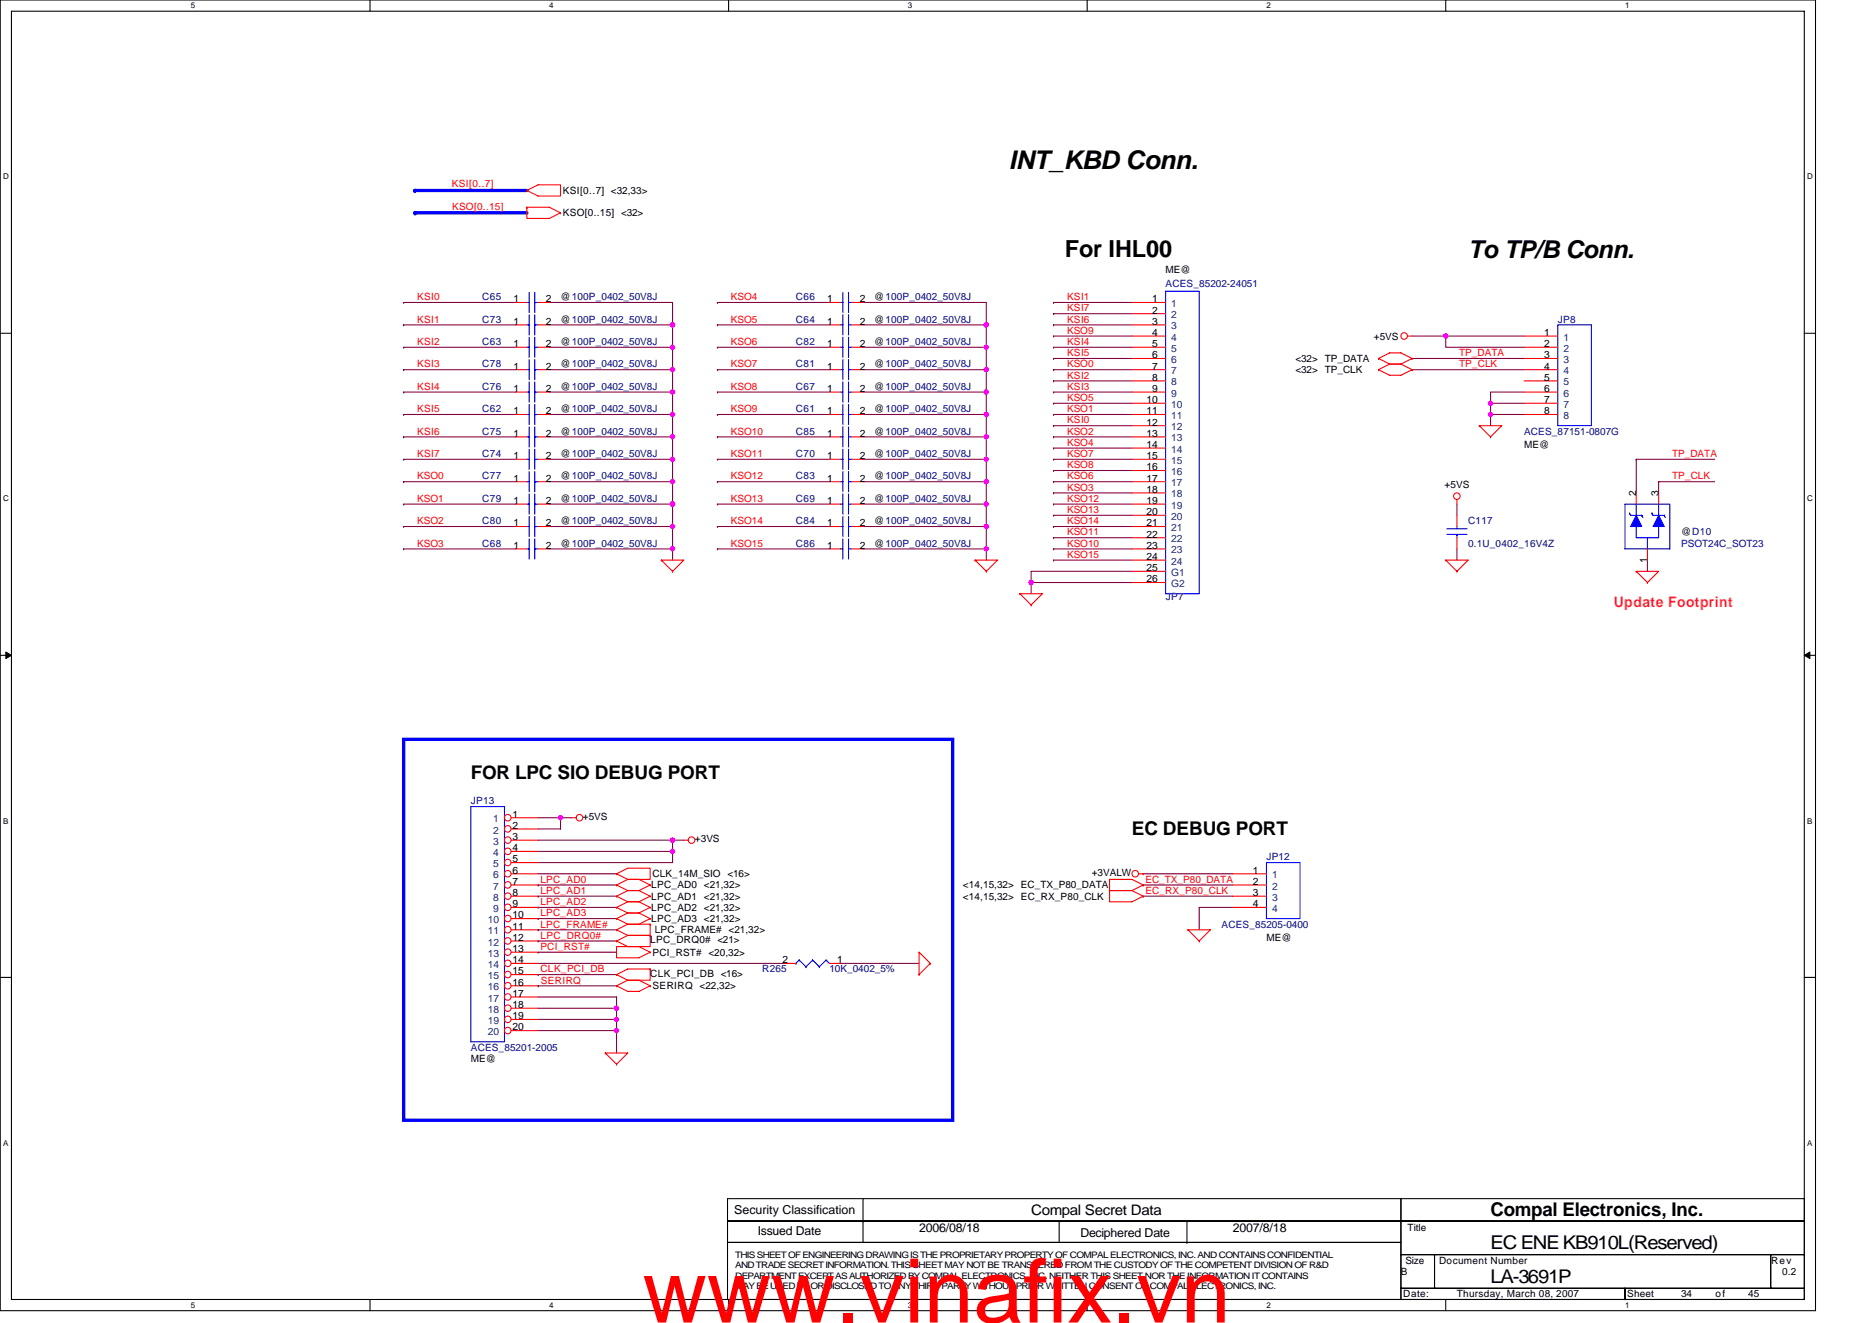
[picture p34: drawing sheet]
<svg xmlns="http://www.w3.org/2000/svg" width="297mm" height="210mm" viewBox="0 0 297 210" stroke-linecap="round" stroke-linejoin="round" font-family="sans-serif">
<defs><g id="words">
<text font-size="14.1" fill="#f00" x="102" y="209.9">www.vinafix.vn</text>
<text font-size="4.1" x="160.1" y="26.9">INT_KBD Conn.</text>
<text font-size="3.9" x="233" y="40.9">To TP/B Conn.</text>
<text font-size="3.7" x="168.9" y="40.8">For IHL00</text>
<g font-size="3">
<text x="74.7" y="123.7">FOR LPC SIO DEBUG PORT</text>
<text x="179.6" y="132.6">EC DEBUG PORT</text>
<text x="236.5" y="193">Compal Electronics, Inc.</text>
<text x="236.5" y="203.6">LA-3691P</text>
<text x="236.5" y="198.3">EC ENE KB910L(Reserved)</text>
</g>
<text font-size="2.3" fill="#ff0080" x="256.1" y="96.4">Update Footprint</text>
<text font-size="2.3" x="163.6" y="192.8">Compal Secret Data</text>
<g font-size="1.9">
<text x="116.5" y="192.7">Security Classification</text>
<text x="120.2" y="196.1">Issued Date</text>
<text x="145.8" y="195.6">2006/08/18</text>
<text x="171.4" y="196.3">Deciphered Date</text>
<text x="195.6" y="195.6">2007/8/18</text>
</g>
<g font-size="1.6" fill="#f00">
<text x="71.7" y="29.7">KSI[0..7]</text>
<text x="71.7" y="33.3">KSO[0..15]</text>
<text x="66.2" y="47.6">KSI0</text>
<text x="116" y="47.6">KSO4</text>
<text x="169.3" y="47.6">KSI1</text>
<text x="66.2" y="51.2">KSI1</text>
<text x="116" y="51.2">KSO5</text>
<text x="169.3" y="53">KSO9</text>
<text x="169.3" y="51.2">KSI6</text>
<text x="169.3" y="49.4">KSI7</text>
<text x="66.2" y="54.8">KSI2</text>
<text x="66.2" y="58.3">KSI3</text>
<text x="116" y="54.8">KSO6</text>
<text x="116" y="58.3">KSO7</text>
<text x="169.3" y="58.3">KSO0</text>
<text x="169.3" y="56.5">KSI5</text>
<text x="169.3" y="54.8">KSI4</text>
<text x="231.5" y="58.3">TP_CLK</text>
<text x="231.5" y="56.5">TP_DATA</text>
<text x="66.2" y="61.9">KSI4</text>
<text x="66.2" y="65.4">KSI5</text>
<text x="116" y="61.9">KSO8</text>
<text x="116" y="65.4">KSO9</text>
<text x="169.3" y="65.4">KSO1</text>
<text x="169.3" y="63.6">KSO5</text>
<text x="169.3" y="61.9">KSI3</text>
<text x="169.3" y="60.1">KSI2</text>
<text x="66.2" y="69">KSI6</text>
<text x="116" y="69">KSO10</text>
<text x="169.3" y="70.8">KSO4</text>
<text x="169.3" y="69">KSO2</text>
<text x="169.3" y="67.2">KSI0</text>
<text x="66.2" y="72.5">KSI7</text>
<text x="66.2" y="76.1">KSO0</text>
<text x="116" y="72.5">KSO11</text>
<text x="116" y="76.1">KSO12</text>
<text x="169.3" y="76.1">KSO6</text>
<text x="169.3" y="74.3">KSO8</text>
<text x="169.3" y="72.5">KSO7</text>
<text x="169.3" y="77.9">KSO3</text>
<text x="265.3" y="72.5">TP_DATA</text>
<text x="265.3" y="76.1">TP_CLK</text>
<text x="66.2" y="79.7">KSO1</text>
<text x="66.2" y="83.2">KSO2</text>
<text x="116" y="79.7">KSO13</text>
<text x="116" y="83.2">KSO14</text>
<text x="169.3" y="83.2">KSO14</text>
<text x="169.3" y="81.4">KSO13</text>
<text x="169.3" y="79.7">KSO12</text>
<text x="66.2" y="86.8">KSO3</text>
<text x="116" y="86.8">KSO15</text>
<text x="169.3" y="88.5">KSO15</text>
<text x="169.3" y="86.8">KSO10</text>
<text x="169.3" y="85">KSO11</text>
<text x="85.7" y="140.1">LPC_AD0</text>
<text x="85.7" y="143.7">LPC_AD2</text>
<text x="85.7" y="141.9">LPC_AD1</text>
<text x="181.8" y="140.1">EC_TX_P80_DATA</text>
<text x="181.8" y="141.9">EC_RX_P80_CLK</text>
<text x="85.7" y="145.4">LPC_AD3</text>
<text x="85.7" y="147.2">LPC_FRAME#</text>
<text x="85.8" y="149">LPC_DRQ0#</text>
<text x="85.7" y="154.3">CLK_PCI_DB</text>
<text x="85.7" y="150.8">PCI_RST#</text>
<text x="85.8" y="156.1">SERIRQ</text>
</g>
<g font-size="1.6">
<text x="89.3" y="30.8">KSI[0..7] &lt;32,33&gt;</text>
<text x="89.3" y="34.3">KSO[0..15] &lt;32&gt;</text>
<text x="81.5" y="48">1</text>
<text x="86.6" y="48">2</text>
<text x="88.9" y="47.6">@100P_0402_50V8J</text>
<text x="131.3" y="48">1</text>
<text x="136.4" y="48">2</text>
<text x="138.7" y="47.6">@100P_0402_50V8J</text>
<text x="182.8" y="48">1</text>
<text x="185" y="43.4">ME@</text>
<text x="81.5" y="51.5">1</text>
<text x="86.6" y="51.5">2</text>
<text x="88.9" y="51.2">@100P_0402_50V8J</text>
<text x="131.3" y="51.5">1</text>
<text x="136.4" y="51.5">2</text>
<text x="138.7" y="51.2">@100P_0402_50V8J</text>
<text x="182.8" y="49.8">2</text>
<text x="182.8" y="51.5">3</text>
<text x="182.8" y="53.3">4</text>
<text x="245" y="53.3">1</text>
<text x="81.5" y="58.7">1</text>
<text x="81.5" y="55.1">1</text>
<text x="86.6" y="58.7">2</text>
<text x="86.6" y="55.1">2</text>
<text x="88.9" y="58.3">@100P_0402_50V8J</text>
<text x="88.9" y="54.8">@100P_0402_50V8J</text>
<text x="131.3" y="58.7">1</text>
<text x="131.3" y="55.1">1</text>
<text x="136.4" y="58.7">2</text>
<text x="136.4" y="55.1">2</text>
<text x="138.7" y="58.3">@100P_0402_50V8J</text>
<text x="138.7" y="54.8">@100P_0402_50V8J</text>
<text x="182.8" y="55.1">5</text>
<text x="182.8" y="56.9">6</text>
<text x="182.8" y="58.7">7</text>
<text x="205.6" y="59.2">&lt;32&gt; TP_CLK</text>
<text x="205.6" y="57.4">&lt;32&gt; TP_DATA</text>
<text x="218" y="54">+5VS</text>
<text x="245" y="55.1">2</text>
<text x="245" y="56.9">3</text>
<text x="245" y="58.7">4</text>
<text x="81.5" y="65.8">1</text>
<text x="81.5" y="62.2">1</text>
<text x="86.6" y="65.8">2</text>
<text x="86.6" y="62.2">2</text>
<text x="88.9" y="65.4">@100P_0402_50V8J</text>
<text x="88.9" y="61.9">@100P_0402_50V8J</text>
<text x="131.3" y="62.2">1</text>
<text x="131.3" y="65.8">1</text>
<text x="136.4" y="62.2">2</text>
<text x="136.4" y="65.8">2</text>
<text x="138.7" y="61.9">@100P_0402_50V8J</text>
<text x="138.7" y="65.4">@100P_0402_50V8J</text>
<text x="181.9" y="64">10</text>
<text x="181.9" y="65.8">11</text>
<text x="182.8" y="60.4">8</text>
<text x="182.8" y="62.2">9</text>
<text x="245" y="60.4">5</text>
<text x="245" y="62.2">6</text>
<text x="245" y="64">7</text>
<text x="245" y="65.8">8</text>
<text x="81.5" y="69.3">1</text>
<text x="86.6" y="69.3">2</text>
<text x="88.9" y="69">@100P_0402_50V8J</text>
<text x="131.3" y="69.3">1</text>
<text x="136.4" y="69.3">2</text>
<text x="138.7" y="69">@100P_0402_50V8J</text>
<text x="181.9" y="67.5">12</text>
<text x="181.9" y="69.3">13</text>
<text x="181.9" y="71.1">14</text>
<text x="241.8" y="71.1">ME@</text>
<text x="81.5" y="76.4">1</text>
<text x="81.5" y="72.9">1</text>
<text x="86.6" y="76.4">2</text>
<text x="86.6" y="72.9">2</text>
<text x="88.9" y="76.1">@100P_0402_50V8J</text>
<text x="88.9" y="72.5">@100P_0402_50V8J</text>
<text x="131.3" y="72.9">1</text>
<text x="131.3" y="76.4">1</text>
<text x="136.4" y="72.9">2</text>
<text x="136.4" y="76.4">2</text>
<text x="138.7" y="72.5">@100P_0402_50V8J</text>
<text x="138.7" y="76.1">@100P_0402_50V8J</text>
<text x="181.9" y="72.9">15</text>
<text x="181.9" y="74.7">16</text>
<text x="181.9" y="76.4">17</text>
<text x="229.2" y="77.5">+5VS</text>
<text x="81.5" y="83.5">1</text>
<text x="81.5" y="80">1</text>
<text x="86.6" y="83.5">2</text>
<text x="86.6" y="80">2</text>
<text x="88.9" y="83.2">@100P_0402_50V8J</text>
<text x="88.9" y="79.7">@100P_0402_50V8J</text>
<text x="131.3" y="80">1</text>
<text x="131.3" y="83.5">1</text>
<text x="136.4" y="80">2</text>
<text x="136.4" y="83.5">2</text>
<text x="138.7" y="79.7">@100P_0402_50V8J</text>
<text x="138.7" y="83.2">@100P_0402_50V8J</text>
<text x="181.9" y="78.2">18</text>
<text x="181.9" y="80">19</text>
<text x="181.9" y="81.8">20</text>
<text x="181.9" y="83.5">21</text>
<text x="259.6" y="78.8" transform="rotate(-90 259.6 78.8)">2</text>
<text x="263.2" y="78.8" transform="rotate(-90 263.2 78.8)">3</text>
<text x="81.5" y="87.1">1</text>
<text x="86.6" y="87.1">2</text>
<text x="88.9" y="86.8">@100P_0402_50V8J</text>
<text x="131.3" y="87.1">1</text>
<text x="136.4" y="87.1">2</text>
<text x="138.7" y="86.8">@100P_0402_50V8J</text>
<text x="181.9" y="85.3">22</text>
<text x="181.9" y="87.1">23</text>
<text x="181.9" y="88.9">24</text>
<text x="261.4" y="89.3" transform="rotate(-90 261.4 89.3)">1</text>
<text x="266.7" y="85">@D10</text>
<text x="181.9" y="90.7">25</text>
<text x="181.9" y="92.4">26</text>
<text x="81.3" y="129.8">1</text>
<text x="81.3" y="131.6">2</text>
<text x="92.5" y="130.2">+5VS</text>
<text x="81.3" y="133.3">3</text>
<text x="81.3" y="135.1">4</text>
<text x="81.3" y="136.9">5</text>
<text x="110.3" y="133.7">+3VS</text>
<text x="81.3" y="138.7">6</text>
<text x="81.3" y="140.4">7</text>
<text x="81.3" y="142.2">8</text>
<text x="81.3" y="144">9</text>
<text x="103.3" y="142.8">LPC_AD1 &lt;21,32&gt;</text>
<text x="103.3" y="141">LPC_AD0 &lt;21,32&gt;</text>
<text x="103.5" y="139.2">CLK_14M_SIO &lt;16&gt;</text>
<text x="152.8" y="142.8">&lt;14,15,32&gt; EC_RX_P80_CLK</text>
<text x="152.8" y="141">&lt;14,15,32&gt; EC_TX_P80_DATA</text>
<text x="173.2" y="139">+3VALW</text>
<text x="198.8" y="138.7">1</text>
<text x="198.8" y="140.4">2</text>
<text x="198.8" y="142.2">3</text>
<text x="198.8" y="144">4</text>
<text x="81.3" y="145.8">10</text>
<text x="81.3" y="147.6">11</text>
<text x="81.3" y="149.3">12</text>
<text x="103.2" y="149.7">LPC_DRQ0# &lt;21&gt;</text>
<text x="103.3" y="144.5">LPC_AD2 &lt;21,32&gt;</text>
<text x="103.3" y="146.3">LPC_AD3 &lt;21,32&gt;</text>
<text x="103.9" y="148.1">LPC_FRAME# &lt;21,32&gt;</text>
<text x="201" y="149.4">ME@</text>
<text x="81.3" y="151.1">13</text>
<text x="81.3" y="152.9">14</text>
<text x="81.3" y="154.7">15</text>
<text x="103.2" y="155">CLK_PCI_DB &lt;16&gt;</text>
<text x="103.5" y="151.7">PCI_RST# &lt;20,32&gt;</text>
<text x="124.1" y="152.9">2</text>
<text x="132.9" y="152.9">1</text>
<text x="81.3" y="156.4">16</text>
<text x="81.3" y="158.2">17</text>
<text x="81.3" y="160">18</text>
<text x="81.3" y="161.8">19</text>
<text x="103.5" y="157">SERIRQ &lt;22,32&gt;</text>
<text x="81.3" y="163.6">20</text>
<text x="74.7" y="168.6">ME@</text>
<text x="223.3" y="195.4">Title</text>
<text x="222.3" y="202.3">B</text>
<text x="223" y="200.6">Size</text>
<text x="228.3" y="200.6">Document Number</text>
<text x="281" y="200.6">Rev</text>
<text x="282.8" y="202.3">0.2</text>
<text x="222.6" y="205.9">Date:</text>
<text x="231.2" y="205.9">Thursday, March 08, 2007</text>
<text x="258.2" y="205.9">Sheet</text>
<text x="266.7" y="205.9">34</text>
<text x="272.2" y="205.9">of</text>
<text x="277.4" y="205.9">45</text>
</g>
<g font-size="1.6" fill="#000080">
<text x="76.5" y="47.6">C65</text>
<text x="126.3" y="47.6">C66</text>
<text x="185" y="45.5">ACES_85202-24051</text>
<text x="76.5" y="51.2">C73</text>
<text x="126.3" y="51.2">C64</text>
<text x="247.2" y="51.2">JP8</text>
<text x="76.5" y="58.3">C78</text>
<text x="76.5" y="54.8">C63</text>
<text x="126.3" y="58.3">C81</text>
<text x="126.3" y="54.8">C82</text>
<text x="76.5" y="65.4">C62</text>
<text x="76.5" y="61.9">C76</text>
<text x="126.3" y="61.9">C67</text>
<text x="126.3" y="65.4">C61</text>
<text x="76.5" y="69">C75</text>
<text x="126.3" y="69">C85</text>
<text x="241.8" y="69">ACES_87151-0807G</text>
<text x="76.5" y="76.1">C77</text>
<text x="76.5" y="72.5">C74</text>
<text x="126.3" y="72.5">C70</text>
<text x="126.3" y="76.1">C83</text>
<text x="76.5" y="83.2">C80</text>
<text x="76.5" y="79.7">C79</text>
<text x="126.3" y="79.7">C69</text>
<text x="126.3" y="83.2">C84</text>
<text x="233" y="83.2">C117</text>
<text x="76.5" y="86.8">C68</text>
<text x="126.3" y="86.8">C86</text>
<text x="233" y="86.8">0.1U_0402_16V4Z</text>
<text x="266.7" y="86.8">PSOT24C_SOT23</text>
<text x="185" y="95.3">JP7</text>
<text x="74.7" y="127.7">JP13</text>
<text x="201" y="136.5">JP12</text>
<text x="193.8" y="147.2">ACES_85205-0400</text>
<text x="120.9" y="154.3">R265</text>
<text x="131.6" y="154.3">10K_0402_5%</text>
<text x="74.7" y="166.8">ACES_85201-2005</text>
</g>
<g font-size="1.6" fill="#004080">
<text x="185.8" y="48.7">1</text>
<text x="185.8" y="50.5">2</text>
<text x="185.8" y="52.3">3</text>
<text x="185.8" y="54.1">4</text>
<text x="185.8" y="55.8">5</text>
<text x="185.8" y="57.6">6</text>
<text x="185.8" y="59.4">7</text>
<text x="248.1" y="54.1">1</text>
<text x="248.1" y="55.8">2</text>
<text x="248.1" y="57.6">3</text>
<text x="248.1" y="59.4">4</text>
<text x="185.8" y="61.2">8</text>
<text x="185.8" y="62.9">9</text>
<text x="185.8" y="64.7">10</text>
<text x="248.1" y="61.2">5</text>
<text x="248.1" y="62.9">6</text>
<text x="248.1" y="64.7">7</text>
<text x="185.8" y="66.5">11</text>
<text x="185.8" y="68.3">12</text>
<text x="185.8" y="70.1">13</text>
<text x="185.8" y="71.8">14</text>
<text x="248.1" y="66.5">8</text>
<text x="185.8" y="73.6">15</text>
<text x="185.8" y="75.4">16</text>
<text x="185.8" y="77.2">17</text>
<text x="185.8" y="79">18</text>
<text x="185.8" y="80.7">19</text>
<text x="185.8" y="82.5">20</text>
<text x="185.8" y="84.3">21</text>
<text x="185.8" y="86.1">22</text>
<text x="185.8" y="87.8">23</text>
<text x="185.8" y="89.6">24</text>
<text x="185.8" y="91.4">G1</text>
<text x="185.8" y="93.2">G2</text>
<text x="78.3" y="130.5">1</text>
<text x="78.3" y="132.3">2</text>
<text x="78.3" y="134.1">3</text>
<text x="78.3" y="135.8">4</text>
<text x="78.3" y="137.6">5</text>
<text x="78.3" y="139.4">6</text>
<text x="78.3" y="141.2">7</text>
<text x="78.3" y="143">8</text>
<text x="201.8" y="139.4">1</text>
<text x="201.8" y="141.2">2</text>
<text x="201.8" y="143">3</text>
<text x="77.4" y="146.5">10</text>
<text x="77.4" y="148.3">11</text>
<text x="78.3" y="144.7">9</text>
<text x="201.8" y="144.7">4</text>
<text x="77.4" y="150.1">12</text>
<text x="77.4" y="151.8">13</text>
<text x="77.4" y="153.6">14</text>
<text x="77.4" y="155.4">15</text>
<text x="77.4" y="157.2">16</text>
<text x="77.4" y="159">17</text>
<text x="77.4" y="160.7">18</text>
<text x="77.4" y="164.3">20</text>
<text x="77.4" y="162.5">19</text>
</g>
<g font-size="1.4">
<text x="116.7" y="199.7">THIS SHEET OF ENGINEERING DRAWING IS THE PROPRIETARY PROPERTY OF COMPAL ELECTRONICS, INC. AND CONTAINS CONFIDENTIAL</text>
<text x="116.7" y="201.3">AND TRADE SECRET INFORMATION. THIS SHEET MAY NOT BE TRANSFERED FROM THE CUSTODY OF THE COMPETENT DIVISION OF R&amp;D</text>
<text x="116.7" y="202.9">DEPARTMENT EXCEPT AS AUTHORIZED BY COMPAL ELECTRONICS, INC. NEITHER THIS SHEET NOR THE INFORMATION IT CONTAINS</text>
<text x="116.7" y="204.6">MAY BE USED BY OR DISCLOSED TO ANY THIRD PARTY WITHOUT PRIOR WRITTEN CONSENT OFCOMPAL ELECTRONICS, INC.</text>
</g>
<g font-size="1.3">
<text x="30.3" y="1.3">5</text>
<text x="87.2" y="1.3">4</text>
<text x="144.1" y="1.3">3</text>
<text x="201" y="1.3">2</text>
<text x="257.8" y="1.3">1</text>
<text x=".5" y="28.5">D</text>
<text x="286.7" y="28.5">D</text>
<text x=".5" y="79.6">C</text>
<text x="286.7" y="79.6">C</text>
<text x=".5" y="130.7">B</text>
<text x="286.7" y="130.7">B</text>
<text x=".5" y="181.8">A</text>
<text x="286.7" y="181.8">A</text>
<text x="30.3" y="207.6">5</text>
<text x="87.2" y="207.6">4</text>
<text x="144.1" y="207.6">3</text>
<text x="201" y="207.6">2</text>
<text x="257.8" y="207.6">1</text>
</g>
</g></defs>
<path d="M0 0h288.1v208h-288.1zM1.8 1.8h284.5v204.4h-284.5z" fill="none" stroke="#000" stroke-width=".17"/>
<g fill="#fff">
<path d="M30.3 .2h.7v1.4h-.7z"/>
<path d="M30.3 206.4h.7v1.5h-.7z"/>
</g>
<path d="M58.7 0v1.8M58.7 206.2v1.8" fill="none" stroke="#000" stroke-width=".17"/>
<g fill="#fff">
<path d="M87.2 .2h.7v1.4h-.7z"/>
<path d="M87.2 206.4h.7v1.5h-.7z"/>
</g>
<path d="M115.6 0v1.8M115.6 206.2v1.8" fill="none" stroke="#000" stroke-width=".17"/>
<g fill="#fff">
<path d="M144.1 .2h.7v1.4h-.7z"/>
<path d="M144.1 206.4h.7v1.5h-.7z"/>
</g>
<path d="M172.5 0v1.8M172.5 206.2v1.8" fill="none" stroke="#000" stroke-width=".17"/>
<g fill="#fff">
<path d="M201 .2h.7v1.4h-.7z"/>
<path d="M201 206.4h.7v1.5h-.7z"/>
</g>
<path d="M229.4 0v1.8M229.4 206.2v1.8" fill="none" stroke="#000" stroke-width=".17"/>
<g fill="#fff">
<path d="M257.8 .2h.7v1.4h-.7z"/>
<path d="M257.8 206.4h.7v1.5h-.7z"/>
<path d="M.5 27.3h.9v1.4h-.9z"/>
<path d="M286.7 27.3h1v1.4h-1z"/>
<path d="M.5 78.4h.9v1.5h-.9z"/>
<path d="M286.7 78.4h1v1.5h-1z"/>
</g>
<path d="M0 52.9h1.8M286.3 52.9h1.8" fill="none" stroke="#000" stroke-width=".17"/>
<g fill="#fff">
<path d="M.5 129.6h.8v1.4h-.8z"/>
<path d="M286.7 129.6h.9v1.4h-.9z"/>
</g>
<path d="M0 104h1.8M286.3 104h1.8" fill="none" stroke="#000" stroke-width=".17"/>
<path d="M.9 103.5l.9 .5-.9 .5zM286.3 104l.9-.5v1z" fill="#000" stroke="#000" stroke-width=".16"/>
<g fill="#fff">
<path d="M.5 180.7h.8v1.4h-.8z"/>
<path d="M286.7 180.7h.9v1.4h-.9z"/>
</g>
<g fill="none" stroke="#000" stroke-width=".17">
<path d="M0 155.1h1.8M286.3 155.1h1.8M115.4 190.2h106.9v3.6h-106.9zM115.4 193.8h106.9v3.4h-106.9zM115.4 197.2h106.9v9h-106.9zM136.9 193.8h.1M136.9 193.8v3.4M136.9 190.2v3.6M168.1 193.8v3.4M188.3 197.2h.1M188.3 193.8v3.4M222.3 190.2h64v3.6h-64z"/>
<path d="M222.3 193.8h64v5.3h-64zM222.3 199.1h5.3v5.4h-5.3zM227.6 199.1h53.4v5.4h-53.4zM281 199.1h5.3v5.4h-5.3zM222.3 204.5h35.5v1.7h-35.5zM257.8 204.5h28.5v1.7h-28.5z"/>
</g>
<path d="M65.8 33.8h.1M65.8 30.2h.1M65.8 33.8h17.8M65.8 30.2h17.8M64 117.3h87.2v60.5h-87.2z" fill="none" stroke="#00f" stroke-width=".53"/>
<g fill="none" stroke="#800040" stroke-width=".17">
<path d="M64 48h.1M64 51.6h.1M64 55.1h.1M64 58.7h.1M64 48h17.8M64 51.6h17.8M64 55.1h17.8M64 58.7h17.8M87.2 48h19.5v3.6M87.2 51.6h19.5M87.2 55.1h19.5v3.6M87.2 58.7h19.5"/>
<path d="M106.7 58.7v3.5M106.7 51.6v3.5M113.8 48h.1M113.8 51.6h.1M113.8 55.1h.1M113.8 58.7h.1M113.8 48h17.8M113.8 51.6h17.8M113.8 55.1h17.8M113.8 58.7h17.8M136.9 48h19.6v3.6M136.9 55.1h19.6"/>
<path d="M136.9 58.7h19.6M136.9 51.6h19.6M156.5 55.1v3.6M156.5 58.7v3.5M156.5 51.6v3.5M167.2 58.7h.1M167.2 56.9h.1M167.2 55.1h.1M167.2 53.3h.1M167.2 51.6h.1M167.2 49.8h.1M167.2 48h.1"/>
<path d="M167.2 48h12.4M167.2 51.6h12.4M167.2 55.1h12.4M167.2 58.7h12.4M167.2 56.9h12.4M167.2 53.3h12.4M167.2 49.8h12.4M224.1 53.3h5.3v1.8h12.4M224.1 58.7h.1M224.1 56.9h.1M224.1 58.7h17.7M224.1 56.9h17.7"/>
<path d="M229.4 53.3h12.4M64 62.2h.1M64 65.8h.1M64 69.3h.1M64 72.9h.1M64 76.5h.1M64 62.2h17.8M64 65.8h17.8M64 69.3h17.8M64 72.9h17.8M64 76.5h17.8M87.2 76.5h19.5"/>
<path d="M87.2 69.3h19.5M87.2 65.8h19.5M87.2 62.2h19.5M87.2 72.9h19.5M106.7 65.8v3.5M106.7 76.5v3.5M106.7 69.3v3.6M106.7 72.9v3.6M106.7 62.2v3.6M113.8 62.2h.1M113.8 65.8h.1M113.8 69.3h.1"/>
<path d="M113.8 72.9h.1M113.8 76.5h.1M113.8 62.2h17.8M113.8 65.8h17.8M113.8 69.3h17.8M113.8 72.9h17.8M113.8 76.5h17.8M136.9 69.3h19.6M136.9 62.2h19.6M136.9 65.8h19.6M136.9 72.9h19.6M136.9 76.5h19.6"/>
<path d="M156.5 72.9v3.6M156.5 62.2v3.6M156.5 65.8v3.5M156.5 69.3v3.6M156.5 76.5v3.5M167.2 76.5h.1M167.2 74.7h.1M167.2 72.9h.1M167.2 71.1h.1M167.2 69.3h.1M167.2 67.6h.1M167.2 65.8h.1"/>
<path d="M167.2 64h.1M167.2 62.2h.1M167.2 60.5h.1M167.2 78.2h.1M167.2 62.2h12.4M167.2 65.8h12.4M167.2 69.3h12.4M167.2 72.9h12.4M167.2 76.5h12.4M167.2 74.7h12.4M167.2 71.1h12.4M167.2 67.6h12.4"/>
<path d="M167.2 64h12.4M167.2 60.5h12.4M167.2 78.2h12.4M236.5 64h5.3M236.5 65.8v1.8M241.8 62.2h-5.3v3.6h5.3M259.6 72.9h.1M259.6 72.9v5.3M259.6 72.9h12.5M263.2 76.5h.1M263.2 76.5v1.7M263.2 76.5h8.9"/>
<path d="M64 80h.1M64 83.6h.1M64 87.1h.1M64 80h17.8M64 83.6h17.8M64 87.1h17.8M87.2 83.6h19.5M87.2 80h19.5M87.2 87.1h19.5M106.7 87.1v1.8M106.7 83.6v3.5M106.7 80v3.6"/>
<path d="M113.8 80h.1M113.8 83.6h.1M113.8 87.1h.1M113.8 80h17.8M113.8 83.6h17.8M113.8 87.1h17.8M136.9 80h19.6M136.9 87.1h19.6M136.9 83.6h19.6M156.5 83.6v5.3M156.5 80v3.6M163.6 92.5h16"/>
<path d="M167.2 88.9h.1M167.2 87.1h.1M167.2 85.3h.1M167.2 83.6h.1M167.2 81.8h.1M167.2 80h.1M167.2 80h12.4M167.2 83.6h12.4M167.2 87.1h12.4M167.2 88.9h12.4M167.2 85.3h12.4M167.2 81.8h12.4"/>
<path d="M179.6 90.7h-16v3.5M231.2 80v1.8M231.2 87.1v1.8M261.4 88.9v1.8M85.4 129.8h3.5M85.4 133.3h21.3M85.4 135.1h21.3M85.4 138.7h12.4M88.9 129.8v1.8h-3.5M88.9 129.8h1.8M106.7 135.1v1.8h-21.3M106.7 133.3v1.8"/>
<path d="M106.7 133.3h1.8M181.4 138.7h14.2M85.4 154.7h.1M85.4 152.9h39.1M85.4 151.1h.1M85.4 140.5h.1M85.4 145.8h.1M85.4 149.4h.1M85.4 147.6h.1M85.4 144h.1M85.4 142.2h.1M85.4 156.5h.1"/>
<path d="M85.4 158.2h12.4v1.8M85.4 154.7h12.4M85.4 151.1h12.4M85.4 140.5h12.4M85.4 145.8h12.4M85.4 149.4h12.4M85.4 147.6h12.4M85.4 144h12.4M85.4 142.2h12.4M85.4 156.5h12.4M133.4 152.9h12.4M181.4 140.5h.1"/>
<path d="M181.4 142.2h.1M181.4 140.5h14.2M181.4 142.2h14.2M195.6 144h-5.3v3.6M85.4 160h12.4M85.4 163.6h12.4M85.4 161.8h12.4M97.8 161.8v5.3M97.8 160v1.8"/>
</g>
<g fill="none" stroke="#f00" stroke-width=".17">
<path d="M83.6 32.9h3.6l1.7 .9M83.6 32.9v1.8h3.6l1.7-.9M83.6 32.9h.1M83.6 30.2l1.8-.9h3.5v1.8h-3.5zM83.6 30.2h.1M88.9 33.8h.1M81.8 58.7h1.8M81.8 48h1.8M81.8 55.1h1.8M85.4 58.7h1.8M85.4 48h1.8M85.4 55.1h1.8"/>
<path d="M131.6 58.7h1.8M131.6 51.6h1.8M135.2 58.7h1.7M135.2 51.6h1.7M179.6 58.7h5.4M179.6 48h5.4M179.6 51.6h5.4M179.6 49.8h5.4M179.6 53.3h5.4M179.6 55.1h5.4M179.6 56.9h5.4M218.7 58.7l1.8 .9h1.8l1.8-.9"/>
<path d="M218.7 58.7h.1M218.7 56.9l1.8-.9h1.8l1.8 .9M218.7 56.9h.1M218.7 56.9l1.8 .9M220.5 57.8h1.8M220.5 57.8l-1.8 .9M222.3 57.8l1.8 .9M223.3 53.3h.8M224.1 58.7h.1M224.1 56.9h.1M224.1 56.9l-1.8 .9M81.8 69.3h1.8"/>
<path d="M81.8 76.5h1.8M81.8 65.8h1.8M81.8 72.9h1.8M81.8 62.2h1.8M85.4 69.3h1.8M85.4 76.5h1.8M85.4 65.8h1.8M85.4 72.9h1.8M85.4 62.2h1.8M131.6 69.3h1.8M131.6 65.8h1.8M131.6 72.9h1.8"/>
<path d="M131.6 62.2h1.8M135.2 69.3h1.7M135.2 65.8h1.7M135.2 72.9h1.7M135.2 62.2h1.7M179.6 69.3h5.4M179.6 76.5h5.4M179.6 65.8h5.4M179.6 72.9h5.4M179.6 60.5h5.4M179.6 62.2h5.4M179.6 64h5.4"/>
<path d="M179.6 67.6h5.4M179.6 71.1h5.4M179.6 74.7h5.4M179.6 78.2h5.4M231.2 79.3v.7M234.7 67.6h3.6l-1.8 1.7M234.7 67.6h.1M234.7 67.6l1.8 1.7M236.5 69.3h.1M81.8 80h1.8M81.8 83.6h1.8M81.8 87.1h1.8"/>
<path d="M85.4 80h1.8M85.4 83.6h1.8M85.4 87.1h1.8M104.9 88.9h3.6l-1.8 1.8M104.9 88.9h.1M104.9 88.9l1.8 1.8M106.7 90.7h.1M131.6 80h1.8M135.2 80h1.7M154.7 88.9h3.6l-1.8 1.8M154.7 88.9h.1M154.7 88.9l1.8 1.8"/>
<path d="M156.5 90.7h.1M161.8 94.2h3.6l-1.8 1.8M161.8 94.2h.1M161.8 94.2l1.8 1.8M163.6 96h.1M179.6 80h5.4M179.6 83.6h5.4M179.6 81.8h5.4M179.6 85.3h5.4M179.6 87.1h5.4M179.6 88.9h5.4M179.6 90.7h5.4"/>
<path d="M179.6 92.5h5.4M229.4 88.9h3.6l-1.8 1.8M229.4 88.9h.1M229.4 88.9l1.8 1.8M231.2 90.7h.1M231.2 81.8v1.8M231.2 85.3v1.8M259.6 90.7h3.6l-1.8 1.8M259.6 90.7h.1M259.6 90.7l1.8 1.8M261.4 92.5h.1M90.7 129.8h.7"/>
<path d="M97.8 138.7l1.8-.9h3.6v1.8h-3.6M97.8 138.7h.1M97.8 138.7l1.8 .9M99.6 139.6h1.8l1.8 .9M99.6 139.6l-1.8 .9M108.5 133.3h.7M176.1 139.6h3.5l1.8 .9M176.1 139.6v1.8h3.5M176.1 139.6h.1M180.7 138.7h.7M181.4 138.7h.1M97.8 150.2h3.6l1.8 .9-1.8 .9h-3.6z"/>
<path d="M97.8 149.4h.1M97.8 156.5l1.8 .9h1.8l1.8-.9M97.8 156.5h.1M97.8 154.7h.1M97.8 147.6h.1M97.8 144h.1M97.8 142.2h.1M97.8 145.8h.1M97.8 140.5h.1M97.8 154.7l1.8 .9M97.8 147.6l1.8 .9M97.8 144l1.8 .9"/>
<path d="M97.8 142.2l1.8 .9M97.8 145.8l1.8 .9M97.8 140.5l1.8 .9M99.6 148.5h3.6M99.6 155.6h1.8l1.8 .9M99.6 146.7h3.6M99.6 144.9h1.8M99.6 143.1h1.8M99.6 141.4h1.8M99.6 148.5l-1.8 .9M99.6 155.6l-1.8 .9M99.6 146.7l-1.8 .9"/>
<path d="M99.6 143.1l-1.8 .9M99.6 141.4l-1.8 .8M99.6 144.9l-1.8 .9M101.4 143.1l1.8 .9M101.4 141.4l1.8 .8M101.4 144.9l1.8 .9M103.2 151.1h.1M103.2 148.5v1.7h-3.6l-1.8-.8M103.2 148.5h.1M103.2 156.5h.1M103.2 153.8h-3.6l-1.8 .9M103.2 153.8v1.8h-3.6"/>
<path d="M103.2 153.8h.1M103.2 146.7v1.8h-3.6M103.2 146.7h.1M103.2 144h.1M103.2 142.2h.1M103.2 145.8l-1.8 .9h-1.8M103.2 145.8h.1M103.2 140.5h.1M103.2 144l-1.8 .9M103.2 142.2l-1.8 .9M103.2 140.5l-1.8 .9M145.8 154.7h.1"/>
<path d="M147.6 152.9l-1.8-1.8v3.6M147.6 152.9h.1M147.6 152.9l-1.8 1.8M176.1 141.4h3.5M176.1 141.4v1.7h3.5l1.8-.9M176.1 141.4h.1M179.6 141.4l1.8 .8M181.4 142.2h.1M181.4 140.5h.1M181.4 140.5l-1.8 .9M188.5 147.6h3.6l-1.8 1.8M188.5 147.6h.1"/>
<path d="M188.5 147.6l1.8 1.8M190.3 149.4h.1M96.1 167.1h3.5l-1.8 1.8M96.1 167.1h.1M96.1 167.1l1.7 1.8M97.8 168.9h.1"/>
<circle cx="222.8" cy="53.3" r=".52"/>
<circle cx="231.2" cy="78.8" r=".52"/>
<circle cx="92" cy="129.8" r=".52"/>
<circle cx="109.7" cy="133.3" r=".52"/>
<circle cx="180.1" cy="138.7" r=".52"/>
</g>
<g fill="none" stroke="#00f" stroke-width=".17">
<path d="M83.6 58.7h.4M83.6 48h.4M83.6 55.1h.4M84 57.1v3.2M84 46.4v3.2M84 53.5v3.2M84.9 57.1v3.2M84.9 58.7h.1M84.9 46.4v3.2M84.9 48h.1M84.9 53.5v3.2M84.9 55.1h.1"/>
<path d="M84.9 58.7h.5M84.9 48h.5M84.9 55.1h.5M133.4 51.6h.3M133.4 58.7h.3M133.7 50v3.2M133.7 57.1v3.2M134.6 50v3.2M134.6 51.6h.1M134.6 57.1v3.2M134.6 58.7h.1M134.6 58.7h.6"/>
<path d="M134.6 51.6h.6M185 46.2h5.3v48h-5.3zM83.6 76.5h.4M83.6 65.8h.4M83.6 72.9h.4M83.6 69.3h.4M83.6 62.2h.4M84 74.8v3.3M84 64.2v3.2M84 71.3v3.2M84 67.7v3.3M84 60.6v3.2"/>
<path d="M84 78.4v3.2M84.9 74.8v3.3M84.9 76.5h.1M84.9 64.2v3.2M84.9 65.8h.1M84.9 71.3v3.2M84.9 72.9h.1M84.9 67.7v3.3M84.9 69.3h.1M84.9 60.6v3.2M84.9 62.2h.1M84.9 78.4v3.2"/>
<path d="M84.9 69.3h.5M84.9 76.5h.5M84.9 65.8h.5M84.9 72.9h.5M84.9 62.2h.5M133.4 69.3h.3M133.4 62.2h.3M133.4 72.9h.3M133.4 65.8h.3M133.7 67.7v3.3M133.7 78.4v3.2M133.7 60.6v3.2"/>
<path d="M133.7 71.3v3.2M133.7 64.2v3.2M134.6 67.7v3.3M134.6 69.3h.1M134.6 78.4v3.2M134.6 60.6v3.2M134.6 62.2h.1M134.6 71.3v3.2M134.6 72.9h.1M134.6 64.2v3.2M134.6 65.8h.1M134.6 69.3h.6"/>
<path d="M134.6 65.8h.6M134.6 72.9h.6M134.6 62.2h.6M83.6 83.6h.4M83.6 87.1h.4M83.6 80h.4M84 82v3.2M84 85.5v3.2M84.9 82v3.2M84.9 83.6h.1M84.9 85.5v3.2M84.9 87.1h.1"/>
<path d="M84.9 80h.1M84.9 80h.5M84.9 83.6h.5M84.9 87.1h.5M133.4 80h.3M134.6 80h.1M134.6 80h.6M229.6 84.8h3.2M229.6 83.9h3.2M231.2 83.6v.3M231.2 84.8h.1M231.2 84.8v.5"/>
<path d="M74.7 128h5.3v37.4h-5.3z"/>
</g>
<circle cx="80.6" cy="129.8" r=".52" fill="#fff" stroke="#f00" stroke-width=".17"/>
<path d="M81.1 129.8h4.3" fill="none" stroke="#f00" stroke-width=".17"/>
<circle cx="80.6" cy="131.6" r=".52" fill="#fff" stroke="#f00" stroke-width=".17"/>
<path d="M81.1 131.6h4.3" fill="none" stroke="#f00" stroke-width=".17"/>
<circle cx="80.6" cy="133.3" r=".52" fill="#fff" stroke="#f00" stroke-width=".17"/>
<path d="M81.1 133.3h4.3" fill="none" stroke="#f00" stroke-width=".17"/>
<circle cx="80.6" cy="135.1" r=".52" fill="#fff" stroke="#f00" stroke-width=".17"/>
<path d="M81.1 135.1h4.3" fill="none" stroke="#f00" stroke-width=".17"/>
<circle cx="80.6" cy="136.9" r=".52" fill="#fff" stroke="#f00" stroke-width=".17"/>
<path d="M81.1 136.9h4.3" fill="none" stroke="#f00" stroke-width=".17"/>
<circle cx="80.6" cy="138.7" r=".52" fill="#fff" stroke="#f00" stroke-width=".17"/>
<path d="M81.1 138.7h4.3" fill="none" stroke="#f00" stroke-width=".17"/>
<circle cx="80.6" cy="140.5" r=".52" fill="#fff" stroke="#f00" stroke-width=".17"/>
<path d="M81.1 140.5h4.3" fill="none" stroke="#f00" stroke-width=".17"/>
<circle cx="80.6" cy="142.2" r=".52" fill="#fff" stroke="#f00" stroke-width=".17"/>
<path d="M81.1 142.2h4.3" fill="none" stroke="#f00" stroke-width=".17"/>
<circle cx="80.6" cy="144" r=".52" fill="#fff" stroke="#f00" stroke-width=".17"/>
<path d="M81.1 144h4.3" fill="none" stroke="#f00" stroke-width=".17"/>
<circle cx="80.6" cy="145.8" r=".52" fill="#fff" stroke="#f00" stroke-width=".17"/>
<path d="M81.1 145.8h4.3" fill="none" stroke="#f00" stroke-width=".17"/>
<circle cx="80.6" cy="147.6" r=".52" fill="#fff" stroke="#f00" stroke-width=".17"/>
<path d="M81.1 147.6h4.3" fill="none" stroke="#f00" stroke-width=".17"/>
<circle cx="80.6" cy="149.3" r=".52" fill="#fff" stroke="#f00" stroke-width=".17"/>
<path d="M81.1 149.4h4.3" fill="none" stroke="#f00" stroke-width=".17"/>
<circle cx="80.6" cy="151.1" r=".52" fill="#fff" stroke="#f00" stroke-width=".17"/>
<path d="M81.1 151.1h4.3" fill="none" stroke="#f00" stroke-width=".17"/>
<circle cx="80.6" cy="152.9" r=".52" fill="#fff" stroke="#f00" stroke-width=".17"/>
<path d="M81.1 152.9h4.3" fill="none" stroke="#f00" stroke-width=".17"/>
<circle cx="80.6" cy="156.5" r=".52" fill="#fff" stroke="#f00" stroke-width=".17"/>
<path d="M81.1 156.5h4.3" fill="none" stroke="#f00" stroke-width=".17"/>
<circle cx="80.6" cy="158.2" r=".52" fill="#fff" stroke="#f00" stroke-width=".17"/>
<path d="M81.1 158.2h4.3" fill="none" stroke="#f00" stroke-width=".17"/>
<circle cx="80.6" cy="160" r=".52" fill="#fff" stroke="#f00" stroke-width=".17"/>
<path d="M81.1 160h4.3" fill="none" stroke="#f00" stroke-width=".17"/>
<circle cx="80.6" cy="154.7" r=".52" fill="#fff" stroke="#f00" stroke-width=".17"/>
<path d="M81.1 154.7h4.3" fill="none" stroke="#f00" stroke-width=".17"/>
<circle cx="80.6" cy="163.6" r=".52" fill="#fff" stroke="#f00" stroke-width=".17"/>
<path d="M81.1 163.6h4.3" fill="none" stroke="#f00" stroke-width=".17"/>
<circle cx="80.6" cy="161.8" r=".52" fill="#fff" stroke="#f00" stroke-width=".17"/>
<g fill="none" stroke="#f00" stroke-width=".17">
<path d="M81.8 51.6h1.8M85.4 51.6h1.8M131.6 48h1.8M131.6 55.1h1.8M135.2 48h1.7M135.2 55.1h1.7M241.8 55.1h5.4M241.8 53.3h5.4M241.8 56.9h5.4M241.8 58.7h5.4M131.6 76.5h1.8M135.2 76.5h1.7"/>
<path d="M241.8 60.5h5.4M241.8 62.2h5.4M241.8 64h5.4M241.8 65.8h5.4M259.6 78.2v1.8M263.2 78.2v1.8M131.6 87.1h1.8M131.6 83.6h1.8M135.2 87.1h1.7M135.2 83.6h1.7M261.4 87.1v1.8M195.6 138.7h5.4"/>
<path d="M124.5 152.9h1.8M131.6 152.9h1.8M195.6 140.5h5.4M195.6 142.2h5.4M195.6 144h5.4M81.1 161.8h4.3"/>
</g>
<g fill="none" stroke="#00f" stroke-width=".17">
<path d="M83.6 51.6h.4M84 50v3.2M84.9 50v3.2M84.9 51.6h.1M84.9 51.6h.5M133.4 48h.3M133.4 55.1h.3M133.7 46.4v3.2M133.7 53.5v3.2M134.6 46.4v3.2M134.6 48h.1M134.6 53.5v3.2"/>
<path d="M134.6 55.1h.1M134.6 48h.6M134.6 55.1h.6M247.2 51.6h5.3v16h-5.3zM133.4 76.5h.3M133.7 74.8v3.3M134.6 74.8v3.3M134.6 76.5h.1M134.6 76.5h.6M133.4 87.1h.3M133.4 83.6h.3M133.7 85.5v3.2"/>
<path d="M133.7 82v3.2M134.6 85.5v3.2M134.6 87.1h.1M134.6 82v3.2M134.6 83.6h.1M134.6 87.1h.6M134.6 83.6h.6M257.8 80h7.2v7.1h-7.2zM258.6 81.4l.1 .4h1.8M258.6 81.4h.1M259.6 83.6v1.7h1.8M259.6 80v1.8"/>
<path d="M260.5 81.8h.1M260.5 81.8l.2 .3M261.4 85.3v1.8M262.1 81.4l.2 .4h1.8M262.1 81.4h.1M263.2 81.8h.1M263.2 83.6v1.7h-1.8M263.2 80v1.8M264.1 81.8h.1M264.1 81.8l.1 .3M201 136.9h5.3v8.9h-5.3zM126.3 152.9h.1"/>
<path d="M126.8 152.4h.1M126.8 152.4l1.1 1M126.8 152.4l-.5 .5M127.9 153.4h.1M128.9 152.4h.1M128.9 152.4l1.1 1M128.9 152.4l-1 1M130 153.4h.1M131.1 152.4h.1M131.1 152.4l.5 .5M131.1 152.4l-1.1 1"/>
</g>
<g fill="#00f" stroke="#00f" stroke-width=".17">
<path d="M259.6 81.8l.9 1.8h-1.8z" fill-rule="evenodd"/>
<path d="M263.2 81.8l.9 1.8h-1.8z" fill-rule="evenodd"/>
</g>
<g fill="#f0f" stroke="#f0f" stroke-width=".17">
<circle cx="106.7" cy="76.4" r=".35"/>
<circle cx="106.7" cy="51.5" r=".35"/>
<circle cx="156.5" cy="55.1" r=".35"/>
<circle cx="106.7" cy="65.8" r=".35"/>
<circle cx="156.5" cy="83.6" r=".35"/>
<circle cx="106.7" cy="83.6" r=".35"/>
<circle cx="156.5" cy="58.7" r=".35"/>
<circle cx="156.5" cy="62.2" r=".35"/>
<circle cx="156.5" cy="65.8" r=".35"/>
<circle cx="156.5" cy="87.1" r=".35"/>
<circle cx="106.7" cy="80" r=".35"/>
<circle cx="156.5" cy="51.5" r=".35"/>
<circle cx="106.7" cy="72.9" r=".35"/>
<circle cx="106.7" cy="69.3" r=".35"/>
<circle cx="156.5" cy="72.9" r=".35"/>
<circle cx="156.5" cy="69.3" r=".35"/>
<circle cx="106.7" cy="55.1" r=".35"/>
<circle cx="156.5" cy="80" r=".35"/>
<circle cx="106.7" cy="87.1" r=".35"/>
<circle cx="106.7" cy="58.7" r=".35"/>
<circle cx="106.7" cy="62.2" r=".35"/>
<circle cx="156.5" cy="76.4" r=".35"/>
<circle cx="236.5" cy="64" r=".35"/>
<circle cx="236.5" cy="65.8" r=".35"/>
<circle cx="88.9" cy="129.8" r=".35"/>
<circle cx="97.8" cy="163.6" r=".35"/>
<circle cx="97.8" cy="161.8" r=".35"/>
<circle cx="106.7" cy="133.3" r=".35"/>
<circle cx="106.7" cy="135.1" r=".35"/>
<circle cx="97.8" cy="160" r=".35"/>
<circle cx="163.6" cy="92.4" r=".35"/>
<circle cx="229.4" cy="53.3" r=".35"/>
</g>
<use href="#words"/>
</svg>
